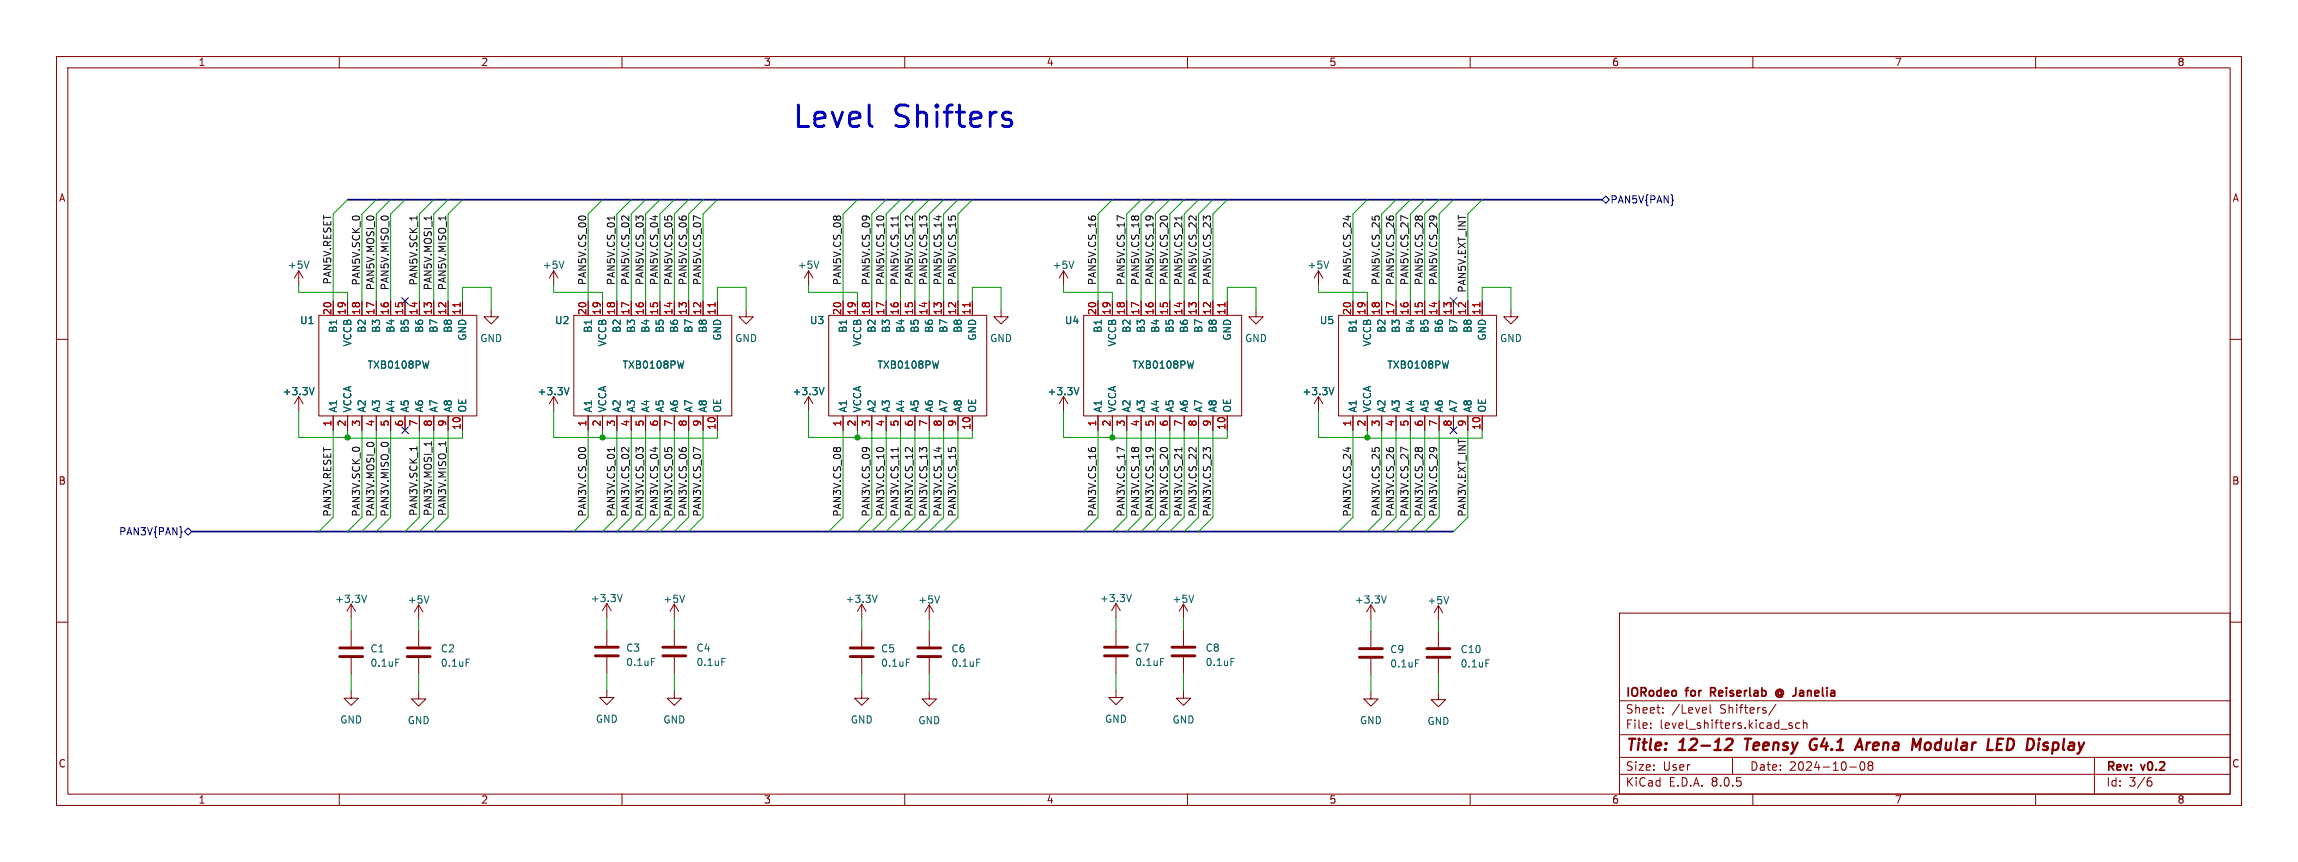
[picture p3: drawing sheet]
<svg xmlns="http://www.w3.org/2000/svg" width="406mm" height="152mm" viewBox="0 0 406 152" stroke-linecap="round" stroke-linejoin="round" font-family="sans-serif">
<defs><g id="words">
<g font-size="5.3" fill="#0000c2">
<text x="140" y="22.9">Level</text>
<text x="158.1" y="22.9">Shifters</text>
</g>
<g font-size="2.8" fill="#840000">
<text x="287.4" y="133.3">Title:</text>
<text x="297.1" y="133.3">12-12</text>
<text x="309.5" y="133.3">Teensy</text>
<text x="321.7" y="133.3">G4.1</text>
<text x="330.8" y="133.3">Arena</text>
<text x="341.4" y="133.3">Modular</text>
<text x="355.5" y="133.3">LED</text>
<text x="363.3" y="133.3">Display</text>
</g>
<g font-size="2.1" fill="#840000">
<text x="287.4" y="123.6">IORodeo</text>
<text x="298.3" y="123.6">for</text>
<text x="303.2" y="123.6">Reiserlab</text>
<text x="315.3" y="123.6">@ Janelia</text>
<text x="287.4" y="129.1">File:</text>
<text x="287.4" y="126.4">Sheet:</text>
<text x="293.5" y="129.1">level_shifters.kicad_sch</text>
<text x="295.6" y="126.4">/Level</text>
<text x="304.2" y="126.4">Shifters/</text>
<text x="287.4" y="136.5">Size:</text>
<text x="294.1" y="136.5">User</text>
<text x="309.4" y="136.5">Date:</text>
<text x="316.4" y="136.5">2024-10-08</text>
<text x="372.4" y="136.7">Rev:</text>
<text x="378.8" y="136.7">v0.2</text>
<text x="287.4" y="139.3">KiCad</text>
<text x="295.1" y="139.3">E.D.A.</text>
<text x="302.7" y="139.3">8.0.5</text>
<text x="372.4" y="139.3">Id:</text>
<text x="376.5" y="139.3">3/6</text>
</g>
<g font-size="1.8" fill="#840000">
<text x="35" y="11.9">1</text>
<text x="85" y="11.9">2</text>
<text x="135" y="11.9">3</text>
<text x="185" y="11.9">4</text>
<text x="235" y="11.9">5</text>
<text x="285" y="11.9">6</text>
<text x="335" y="11.9">7</text>
<text x="385" y="11.9">8</text>
<text x="10.3" y="35.9">A</text>
<text x="394.7" y="35.9">A</text>
<text x="10.3" y="85.9">B</text>
<text x="394.7" y="85.9">B</text>
<text x="10.3" y="135.9">C</text>
<text x="394.7" y="135.9">C</text>
<text x="35" y="142.3">1</text>
<text x="85" y="142.3">2</text>
<text x="135" y="142.3">3</text>
<text x="185" y="142.3">4</text>
<text x="235" y="142.3">5</text>
<text x="285" y="142.3">6</text>
<text x="335" y="142.3">7</text>
<text x="385" y="142.3">8</text>
</g>
<g font-size="1.8" fill="#000084">
<text x="284.7" y="36.2">PAN5V{PAN}</text>
<text x="21" y="94.8">PAN3V{PAN}</text>
</g>
<g font-size="1.8" fill="#006464">
<text x="50.8" y="47.7">+5V</text>
<text x="95.9" y="47.7">+5V</text>
<text x="141" y="47.7">+5V</text>
<text x="186.1" y="47.7">+5V</text>
<text x="231.1" y="47.7">+5V</text>
<text x="53" y="57.5">U1</text>
<text x="59.8" y="58.9" transform="rotate(-90 59.8 58.9)">B1</text>
<text x="64.9" y="58.9" transform="rotate(-90 64.9 58.9)">B2</text>
<text x="67.4" y="58.9" transform="rotate(-90 67.4 58.9)">B3</text>
<text x="70" y="58.9" transform="rotate(-90 70 58.9)">B4</text>
<text x="72.5" y="58.9" transform="rotate(-90 72.5 58.9)">B5</text>
<text x="75" y="58.9" transform="rotate(-90 75 58.9)">B6</text>
<text x="77.6" y="58.9" transform="rotate(-90 77.6 58.9)">B7</text>
<text x="80.1" y="58.9" transform="rotate(-90 80.1 58.9)">B8</text>
<text x="98.1" y="57.5">U2</text>
<text x="104.9" y="58.9" transform="rotate(-90 104.9 58.9)">B1</text>
<text x="110" y="58.9" transform="rotate(-90 110 58.9)">B2</text>
<text x="112.5" y="58.9" transform="rotate(-90 112.5 58.9)">B3</text>
<text x="115" y="58.9" transform="rotate(-90 115 58.9)">B4</text>
<text x="117.6" y="58.9" transform="rotate(-90 117.6 58.9)">B5</text>
<text x="120.1" y="58.9" transform="rotate(-90 120.1 58.9)">B6</text>
<text x="122.7" y="58.9" transform="rotate(-90 122.7 58.9)">B7</text>
<text x="125.2" y="58.9" transform="rotate(-90 125.2 58.9)">B8</text>
<text x="143.1" y="57.5">U3</text>
<text x="150" y="58.9" transform="rotate(-90 150 58.9)">B1</text>
<text x="155" y="58.9" transform="rotate(-90 155 58.9)">B2</text>
<text x="157.6" y="58.9" transform="rotate(-90 157.6 58.9)">B3</text>
<text x="160.1" y="58.9" transform="rotate(-90 160.1 58.9)">B4</text>
<text x="162.7" y="58.9" transform="rotate(-90 162.7 58.9)">B5</text>
<text x="165.2" y="58.9" transform="rotate(-90 165.2 58.9)">B6</text>
<text x="167.7" y="58.9" transform="rotate(-90 167.7 58.9)">B7</text>
<text x="170.3" y="58.9" transform="rotate(-90 170.3 58.9)">B8</text>
<text x="188.2" y="57.5">U4</text>
<text x="195" y="58.9" transform="rotate(-90 195 58.9)">B1</text>
<text x="200.1" y="58.9" transform="rotate(-90 200.1 58.9)">B2</text>
<text x="202.7" y="58.9" transform="rotate(-90 202.7 58.9)">B3</text>
<text x="205.2" y="58.9" transform="rotate(-90 205.2 58.9)">B4</text>
<text x="207.7" y="58.9" transform="rotate(-90 207.7 58.9)">B5</text>
<text x="210.3" y="58.9" transform="rotate(-90 210.3 58.9)">B6</text>
<text x="212.8" y="58.9" transform="rotate(-90 212.8 58.9)">B7</text>
<text x="215.4" y="58.9" transform="rotate(-90 215.4 58.9)">B8</text>
<text x="233.3" y="57.5">U5</text>
<text x="240.1" y="58.9" transform="rotate(-90 240.1 58.9)">B1</text>
<text x="245.2" y="58.9" transform="rotate(-90 245.2 58.9)">B2</text>
<text x="247.8" y="58.9" transform="rotate(-90 247.8 58.9)">B3</text>
<text x="250.3" y="58.9" transform="rotate(-90 250.3 58.9)">B4</text>
<text x="252.8" y="58.9" transform="rotate(-90 252.8 58.9)">B5</text>
<text x="255.4" y="58.9" transform="rotate(-90 255.4 58.9)">B6</text>
<text x="257.9" y="58.9" transform="rotate(-90 257.9 58.9)">B7</text>
<text x="260.5" y="58.9" transform="rotate(-90 260.5 58.9)">B8</text>
<text x="62.3" y="61.4" transform="rotate(-90 62.3 61.4)">VCCB</text>
<text x="64.9" y="65.4">TXB0108PW</text>
<text x="82.7" y="60.3" transform="rotate(-90 82.7 60.3)">GND</text>
<text x="84.8" y="60.7">GND</text>
<text x="107.4" y="61.4" transform="rotate(-90 107.4 61.4)">VCCB</text>
<text x="110" y="65.4">TXB0108PW</text>
<text x="127.7" y="60.3" transform="rotate(-90 127.7 60.3)">GND</text>
<text x="129.9" y="60.7">GND</text>
<text x="152.5" y="61.4" transform="rotate(-90 152.5 61.4)">VCCB</text>
<text x="155.1" y="65.4">TXB0108PW</text>
<text x="172.8" y="60.3" transform="rotate(-90 172.8 60.3)">GND</text>
<text x="175" y="60.7">GND</text>
<text x="197.6" y="61.4" transform="rotate(-90 197.6 61.4)">VCCB</text>
<text x="200.2" y="65.4">TXB0108PW</text>
<text x="217.9" y="60.3" transform="rotate(-90 217.9 60.3)">GND</text>
<text x="220.1" y="60.7">GND</text>
<text x="242.7" y="61.4" transform="rotate(-90 242.7 61.4)">VCCB</text>
<text x="245.2" y="65.4">TXB0108PW</text>
<text x="263" y="60.3" transform="rotate(-90 263 60.3)">GND</text>
<text x="265.2" y="60.7">GND</text>
<text x="49.9" y="70.1">+3.3V</text>
<text x="95" y="70.1">+3.3V</text>
<text x="140.1" y="70.1">+3.3V</text>
<text x="185.1" y="70.1">+3.3V</text>
<text x="230.2" y="70.1">+3.3V</text>
<text x="59.8" y="73" transform="rotate(-90 59.8 73)">A1</text>
<text x="62.3" y="73" transform="rotate(-90 62.3 73)">VCCA</text>
<text x="64.9" y="73" transform="rotate(-90 64.9 73)">A2</text>
<text x="67.4" y="73" transform="rotate(-90 67.4 73)">A3</text>
<text x="70" y="73" transform="rotate(-90 70 73)">A4</text>
<text x="72.5" y="73" transform="rotate(-90 72.5 73)">A5</text>
<text x="75" y="73" transform="rotate(-90 75 73)">A6</text>
<text x="77.6" y="73" transform="rotate(-90 77.6 73)">A7</text>
<text x="80.1" y="73" transform="rotate(-90 80.1 73)">A8</text>
<text x="82.7" y="73" transform="rotate(-90 82.7 73)">OE</text>
<text x="104.9" y="73" transform="rotate(-90 104.9 73)">A1</text>
<text x="107.4" y="73" transform="rotate(-90 107.4 73)">VCCA</text>
<text x="110" y="73" transform="rotate(-90 110 73)">A2</text>
<text x="112.5" y="73" transform="rotate(-90 112.5 73)">A3</text>
<text x="115" y="73" transform="rotate(-90 115 73)">A4</text>
<text x="117.6" y="73" transform="rotate(-90 117.6 73)">A5</text>
<text x="120.1" y="73" transform="rotate(-90 120.1 73)">A6</text>
<text x="122.7" y="73" transform="rotate(-90 122.7 73)">A7</text>
<text x="125.2" y="73" transform="rotate(-90 125.2 73)">A8</text>
<text x="127.7" y="73" transform="rotate(-90 127.7 73)">OE</text>
<text x="150" y="73" transform="rotate(-90 150 73)">A1</text>
<text x="152.5" y="73" transform="rotate(-90 152.5 73)">VCCA</text>
<text x="155" y="73" transform="rotate(-90 155 73)">A2</text>
<text x="157.6" y="73" transform="rotate(-90 157.6 73)">A3</text>
<text x="160.1" y="73" transform="rotate(-90 160.1 73)">A4</text>
<text x="162.7" y="73" transform="rotate(-90 162.7 73)">A5</text>
<text x="165.2" y="73" transform="rotate(-90 165.2 73)">A6</text>
<text x="167.7" y="73" transform="rotate(-90 167.7 73)">A7</text>
<text x="170.3" y="73" transform="rotate(-90 170.3 73)">A8</text>
<text x="172.8" y="73" transform="rotate(-90 172.8 73)">OE</text>
<text x="195" y="73" transform="rotate(-90 195 73)">A1</text>
<text x="197.6" y="73" transform="rotate(-90 197.6 73)">VCCA</text>
<text x="200.1" y="73" transform="rotate(-90 200.1 73)">A2</text>
<text x="202.7" y="73" transform="rotate(-90 202.7 73)">A3</text>
<text x="205.2" y="73" transform="rotate(-90 205.2 73)">A4</text>
<text x="207.7" y="73" transform="rotate(-90 207.7 73)">A5</text>
<text x="210.3" y="73" transform="rotate(-90 210.3 73)">A6</text>
<text x="212.8" y="73" transform="rotate(-90 212.8 73)">A7</text>
<text x="215.4" y="73" transform="rotate(-90 215.4 73)">A8</text>
<text x="217.9" y="73" transform="rotate(-90 217.9 73)">OE</text>
<text x="240.1" y="73" transform="rotate(-90 240.1 73)">A1</text>
<text x="242.7" y="73" transform="rotate(-90 242.7 73)">VCCA</text>
<text x="245.2" y="73" transform="rotate(-90 245.2 73)">A2</text>
<text x="247.8" y="73" transform="rotate(-90 247.8 73)">A3</text>
<text x="250.3" y="73" transform="rotate(-90 250.3 73)">A4</text>
<text x="252.8" y="73" transform="rotate(-90 252.8 73)">A5</text>
<text x="255.4" y="73" transform="rotate(-90 255.4 73)">A6</text>
<text x="257.9" y="73" transform="rotate(-90 257.9 73)">A7</text>
<text x="260.5" y="73" transform="rotate(-90 260.5 73)">A8</text>
<text x="263" y="73" transform="rotate(-90 263 73)">OE</text>
<text x="59.2" y="106.8">+3.3V</text>
<text x="72" y="106.9">+5V</text>
<text x="104.4" y="106.7">+3.3V</text>
<text x="117.2" y="106.8">+5V</text>
<text x="149.5" y="106.8">+3.3V</text>
<text x="162.3" y="106.9">+5V</text>
<text x="194.4" y="106.7">+3.3V</text>
<text x="207.3" y="106.8">+5V</text>
<text x="239.5" y="106.9">+3.3V</text>
<text x="252.3" y="107">+5V</text>
<text x="65.4" y="115.5">C1</text>
<text x="65.4" y="118.1">0.1uF</text>
<text x="77.9" y="115.5">C2</text>
<text x="77.9" y="118.1">0.1uF</text>
<text x="110.6" y="115.4">C3</text>
<text x="110.6" y="118">0.1uF</text>
<text x="123.1" y="115.4">C4</text>
<text x="123.1" y="118">0.1uF</text>
<text x="155.7" y="115.5">C5</text>
<text x="155.7" y="118.1">0.1uF</text>
<text x="168.2" y="115.5">C6</text>
<text x="168.2" y="118.1">0.1uF</text>
<text x="200.7" y="115.4">C7</text>
<text x="200.7" y="118">0.1uF</text>
<text x="213.1" y="115.4">C8</text>
<text x="213.1" y="118">0.1uF</text>
<text x="245.8" y="115.7">C9</text>
<text x="245.8" y="118.2">0.1uF</text>
<text x="258.2" y="115.7">C10</text>
<text x="258.2" y="118.2">0.1uF</text>
<text x="60.1" y="128.1">GND</text>
<text x="72" y="128.2">GND</text>
<text x="105.3" y="128">GND</text>
<text x="117.2" y="128.1">GND</text>
<text x="150.4" y="128.1">GND</text>
<text x="162.3" y="128.2">GND</text>
<text x="195.3" y="128">GND</text>
<text x="207.3" y="128.1">GND</text>
<text x="240.4" y="128.2">GND</text>
<text x="252.3" y="128.4">GND</text>
</g>
<g font-size="1.8" fill="#0f0f0f">
<text x="58.7" y="50.4" transform="rotate(-90 58.7 50.4)">PAN5V.RESET</text>
<text x="63.7" y="50.6" transform="rotate(-90 63.7 50.6)">PAN5V.SCK_0</text>
<text x="66.3" y="51.4" transform="rotate(-90 66.3 51.4)">PAN5V.MOSI_0</text>
<text x="68.8" y="51.4" transform="rotate(-90 68.8 51.4)">PAN5V.MISO_0</text>
<text x="73.9" y="50.6" transform="rotate(-90 73.9 50.6)">PAN5V.SCK_1</text>
<text x="76.4" y="51.4" transform="rotate(-90 76.4 51.4)">PAN5V.MOSI_1</text>
<text x="79" y="51.4" transform="rotate(-90 79 51.4)">PAN5V.MISO_1</text>
<text x="103.8" y="50.5" transform="rotate(-90 103.8 50.5)">PAN5V.CS_00</text>
<text x="108.8" y="50.5" transform="rotate(-90 108.8 50.5)">PAN5V.CS_01</text>
<text x="111.4" y="50.5" transform="rotate(-90 111.4 50.5)">PAN5V.CS_02</text>
<text x="113.9" y="50.5" transform="rotate(-90 113.9 50.5)">PAN5V.CS_03</text>
<text x="116.5" y="50.5" transform="rotate(-90 116.5 50.5)">PAN5V.CS_04</text>
<text x="119" y="50.5" transform="rotate(-90 119 50.5)">PAN5V.CS_05</text>
<text x="121.5" y="50.5" transform="rotate(-90 121.5 50.5)">PAN5V.CS_06</text>
<text x="124.1" y="50.5" transform="rotate(-90 124.1 50.5)">PAN5V.CS_07</text>
<text x="148.8" y="50.5" transform="rotate(-90 148.8 50.5)">PAN5V.CS_08</text>
<text x="153.9" y="50.5" transform="rotate(-90 153.9 50.5)">PAN5V.CS_09</text>
<text x="156.5" y="50.5" transform="rotate(-90 156.5 50.5)">PAN5V.CS_10</text>
<text x="159" y="50.5" transform="rotate(-90 159 50.5)">PAN5V.CS_11</text>
<text x="161.5" y="50.5" transform="rotate(-90 161.5 50.5)">PAN5V.CS_12</text>
<text x="164.1" y="50.5" transform="rotate(-90 164.1 50.5)">PAN5V.CS_13</text>
<text x="166.6" y="50.5" transform="rotate(-90 166.6 50.5)">PAN5V.CS_14</text>
<text x="169.2" y="50.5" transform="rotate(-90 169.2 50.5)">PAN5V.CS_15</text>
<text x="193.9" y="50.5" transform="rotate(-90 193.9 50.5)">PAN5V.CS_16</text>
<text x="199" y="50.5" transform="rotate(-90 199 50.5)">PAN5V.CS_17</text>
<text x="201.5" y="50.5" transform="rotate(-90 201.5 50.5)">PAN5V.CS_18</text>
<text x="204.1" y="50.5" transform="rotate(-90 204.1 50.5)">PAN5V.CS_19</text>
<text x="206.6" y="50.5" transform="rotate(-90 206.6 50.5)">PAN5V.CS_20</text>
<text x="209.2" y="50.5" transform="rotate(-90 209.2 50.5)">PAN5V.CS_21</text>
<text x="211.7" y="50.5" transform="rotate(-90 211.7 50.5)">PAN5V.CS_22</text>
<text x="214.2" y="50.5" transform="rotate(-90 214.2 50.5)">PAN5V.CS_23</text>
<text x="239" y="50.5" transform="rotate(-90 239 50.5)">PAN5V.CS_24</text>
<text x="244.1" y="50.5" transform="rotate(-90 244.1 50.5)">PAN5V.CS_25</text>
<text x="246.6" y="50.5" transform="rotate(-90 246.6 50.5)">PAN5V.CS_26</text>
<text x="249.2" y="50.5" transform="rotate(-90 249.2 50.5)">PAN5V.CS_27</text>
<text x="251.7" y="50.5" transform="rotate(-90 251.7 50.5)">PAN5V.CS_28</text>
<text x="254.2" y="50.5" transform="rotate(-90 254.2 50.5)">PAN5V.CS_29</text>
<text x="259.3" y="51.8" transform="rotate(-90 259.3 51.8)">PAN5V.EXT_INT</text>
<text x="58.7" y="91.4" transform="rotate(-90 58.7 91.4)">PAN3V.RESET</text>
<text x="63.7" y="91.4" transform="rotate(-90 63.7 91.4)">PAN3V.SCK_0</text>
<text x="66.3" y="91.4" transform="rotate(-90 66.3 91.4)">PAN3V.MOSI_0</text>
<text x="68.8" y="91.4" transform="rotate(-90 68.8 91.4)">PAN3V.MISO_0</text>
<text x="73.9" y="91.3" transform="rotate(-90 73.9 91.3)">PAN3V.SCK_1</text>
<text x="76.4" y="91.3" transform="rotate(-90 76.4 91.3)">PAN3V.MOSI_1</text>
<text x="79" y="91.3" transform="rotate(-90 79 91.3)">PAN3V.MISO_1</text>
<text x="103.8" y="91.4" transform="rotate(-90 103.8 91.4)">PAN3V.CS_00</text>
<text x="108.8" y="91.4" transform="rotate(-90 108.8 91.4)">PAN3V.CS_01</text>
<text x="111.4" y="91.4" transform="rotate(-90 111.4 91.4)">PAN3V.CS_02</text>
<text x="113.9" y="91.4" transform="rotate(-90 113.9 91.4)">PAN3V.CS_03</text>
<text x="116.5" y="91.4" transform="rotate(-90 116.5 91.4)">PAN3V.CS_04</text>
<text x="119" y="91.4" transform="rotate(-90 119 91.4)">PAN3V.CS_05</text>
<text x="121.5" y="91.4" transform="rotate(-90 121.5 91.4)">PAN3V.CS_06</text>
<text x="124.1" y="91.4" transform="rotate(-90 124.1 91.4)">PAN3V.CS_07</text>
<text x="148.8" y="91.4" transform="rotate(-90 148.8 91.4)">PAN3V.CS_08</text>
<text x="153.9" y="91.4" transform="rotate(-90 153.9 91.4)">PAN3V.CS_09</text>
<text x="156.5" y="91.4" transform="rotate(-90 156.5 91.4)">PAN3V.CS_10</text>
<text x="159" y="91.4" transform="rotate(-90 159 91.4)">PAN3V.CS_11</text>
<text x="161.5" y="91.4" transform="rotate(-90 161.5 91.4)">PAN3V.CS_12</text>
<text x="164.1" y="91.4" transform="rotate(-90 164.1 91.4)">PAN3V.CS_13</text>
<text x="166.6" y="91.4" transform="rotate(-90 166.6 91.4)">PAN3V.CS_14</text>
<text x="169.2" y="91.4" transform="rotate(-90 169.2 91.4)">PAN3V.CS_15</text>
<text x="193.9" y="91.4" transform="rotate(-90 193.9 91.4)">PAN3V.CS_16</text>
<text x="199" y="91.4" transform="rotate(-90 199 91.4)">PAN3V.CS_17</text>
<text x="201.5" y="91.4" transform="rotate(-90 201.5 91.4)">PAN3V.CS_18</text>
<text x="204.1" y="91.4" transform="rotate(-90 204.1 91.4)">PAN3V.CS_19</text>
<text x="206.6" y="91.4" transform="rotate(-90 206.6 91.4)">PAN3V.CS_20</text>
<text x="209.2" y="91.4" transform="rotate(-90 209.2 91.4)">PAN3V.CS_21</text>
<text x="211.7" y="91.4" transform="rotate(-90 211.7 91.4)">PAN3V.CS_22</text>
<text x="214.2" y="91.4" transform="rotate(-90 214.2 91.4)">PAN3V.CS_23</text>
<text x="239" y="91.4" transform="rotate(-90 239 91.4)">PAN3V.CS_24</text>
<text x="244.1" y="91.4" transform="rotate(-90 244.1 91.4)">PAN3V.CS_25</text>
<text x="246.6" y="91.4" transform="rotate(-90 246.6 91.4)">PAN3V.CS_26</text>
<text x="249.2" y="91.4" transform="rotate(-90 249.2 91.4)">PAN3V.CS_27</text>
<text x="251.7" y="91.4" transform="rotate(-90 251.7 91.4)">PAN3V.CS_28</text>
<text x="254.2" y="91.4" transform="rotate(-90 254.2 91.4)">PAN3V.CS_29</text>
<text x="259.3" y="91.4" transform="rotate(-90 259.3 91.4)">PAN3V.EXT_INT</text>
</g>
<g font-size="1.8" fill="#a90000">
<text x="58.7" y="55.8" transform="rotate(-90 58.7 55.8)">20</text>
<text x="61.2" y="55.8" transform="rotate(-90 61.2 55.8)">19</text>
<text x="63.8" y="55.8" transform="rotate(-90 63.8 55.8)">18</text>
<text x="66.3" y="55.8" transform="rotate(-90 66.3 55.8)">17</text>
<text x="68.8" y="55.8" transform="rotate(-90 68.8 55.8)">16</text>
<text x="71.4" y="55.8" transform="rotate(-90 71.4 55.8)">15</text>
<text x="73.9" y="55.8" transform="rotate(-90 73.9 55.8)">14</text>
<text x="76.5" y="55.8" transform="rotate(-90 76.5 55.8)">13</text>
<text x="79" y="55.8" transform="rotate(-90 79 55.8)">12</text>
<text x="81.5" y="55.8" transform="rotate(-90 81.5 55.8)">11</text>
<text x="103.8" y="55.8" transform="rotate(-90 103.8 55.8)">20</text>
<text x="106.3" y="55.8" transform="rotate(-90 106.3 55.8)">19</text>
<text x="108.8" y="55.8" transform="rotate(-90 108.8 55.8)">18</text>
<text x="111.4" y="55.8" transform="rotate(-90 111.4 55.8)">17</text>
<text x="113.9" y="55.8" transform="rotate(-90 113.9 55.8)">16</text>
<text x="116.5" y="55.8" transform="rotate(-90 116.5 55.8)">15</text>
<text x="119" y="55.8" transform="rotate(-90 119 55.8)">14</text>
<text x="121.5" y="55.8" transform="rotate(-90 121.5 55.8)">13</text>
<text x="124.1" y="55.8" transform="rotate(-90 124.1 55.8)">12</text>
<text x="126.6" y="55.8" transform="rotate(-90 126.6 55.8)">11</text>
<text x="148.8" y="55.8" transform="rotate(-90 148.8 55.8)">20</text>
<text x="151.4" y="55.8" transform="rotate(-90 151.4 55.8)">19</text>
<text x="153.9" y="55.8" transform="rotate(-90 153.9 55.8)">18</text>
<text x="156.5" y="55.8" transform="rotate(-90 156.5 55.8)">17</text>
<text x="159" y="55.8" transform="rotate(-90 159 55.8)">16</text>
<text x="161.5" y="55.8" transform="rotate(-90 161.5 55.8)">15</text>
<text x="164.1" y="55.8" transform="rotate(-90 164.1 55.8)">14</text>
<text x="166.6" y="55.8" transform="rotate(-90 166.6 55.8)">13</text>
<text x="169.2" y="55.8" transform="rotate(-90 169.2 55.8)">12</text>
<text x="171.7" y="55.8" transform="rotate(-90 171.7 55.8)">11</text>
<text x="193.9" y="55.8" transform="rotate(-90 193.9 55.8)">20</text>
<text x="196.5" y="55.8" transform="rotate(-90 196.5 55.8)">19</text>
<text x="199" y="55.8" transform="rotate(-90 199 55.8)">18</text>
<text x="201.5" y="55.8" transform="rotate(-90 201.5 55.8)">17</text>
<text x="204.1" y="55.8" transform="rotate(-90 204.1 55.8)">16</text>
<text x="206.6" y="55.8" transform="rotate(-90 206.6 55.8)">15</text>
<text x="209.2" y="55.8" transform="rotate(-90 209.2 55.8)">14</text>
<text x="211.7" y="55.8" transform="rotate(-90 211.7 55.8)">13</text>
<text x="214.2" y="55.8" transform="rotate(-90 214.2 55.8)">12</text>
<text x="216.8" y="55.8" transform="rotate(-90 216.8 55.8)">11</text>
<text x="239" y="55.8" transform="rotate(-90 239 55.8)">20</text>
<text x="241.6" y="55.8" transform="rotate(-90 241.6 55.8)">19</text>
<text x="244.1" y="55.8" transform="rotate(-90 244.1 55.8)">18</text>
<text x="246.6" y="55.8" transform="rotate(-90 246.6 55.8)">17</text>
<text x="249.2" y="55.8" transform="rotate(-90 249.2 55.8)">16</text>
<text x="251.7" y="55.8" transform="rotate(-90 251.7 55.8)">15</text>
<text x="254.3" y="55.8" transform="rotate(-90 254.3 55.8)">14</text>
<text x="256.8" y="55.8" transform="rotate(-90 256.8 55.8)">13</text>
<text x="259.3" y="55.8" transform="rotate(-90 259.3 55.8)">12</text>
<text x="261.9" y="55.8" transform="rotate(-90 261.9 55.8)">11</text>
<text x="58.7" y="75.5" transform="rotate(-90 58.7 75.5)">1</text>
<text x="61.2" y="75.5" transform="rotate(-90 61.2 75.5)">2</text>
<text x="63.8" y="75.5" transform="rotate(-90 63.8 75.5)">3</text>
<text x="66.3" y="75.5" transform="rotate(-90 66.3 75.5)">4</text>
<text x="68.8" y="75.5" transform="rotate(-90 68.8 75.5)">5</text>
<text x="71.4" y="75.5" transform="rotate(-90 71.4 75.5)">6</text>
<text x="73.9" y="75.5" transform="rotate(-90 73.9 75.5)">7</text>
<text x="76.5" y="75.5" transform="rotate(-90 76.5 75.5)">8</text>
<text x="79" y="75.5" transform="rotate(-90 79 75.5)">9</text>
<text x="81.5" y="76.1" transform="rotate(-90 81.5 76.1)">10</text>
<text x="103.8" y="75.5" transform="rotate(-90 103.8 75.5)">1</text>
<text x="106.3" y="75.5" transform="rotate(-90 106.3 75.5)">2</text>
<text x="108.8" y="75.5" transform="rotate(-90 108.8 75.5)">3</text>
<text x="111.4" y="75.5" transform="rotate(-90 111.4 75.5)">4</text>
<text x="113.9" y="75.5" transform="rotate(-90 113.9 75.5)">5</text>
<text x="116.5" y="75.5" transform="rotate(-90 116.5 75.5)">6</text>
<text x="119" y="75.5" transform="rotate(-90 119 75.5)">7</text>
<text x="121.5" y="75.5" transform="rotate(-90 121.5 75.5)">8</text>
<text x="124.1" y="75.5" transform="rotate(-90 124.1 75.5)">9</text>
<text x="126.6" y="76.1" transform="rotate(-90 126.6 76.1)">10</text>
<text x="148.8" y="75.5" transform="rotate(-90 148.8 75.5)">1</text>
<text x="151.4" y="75.5" transform="rotate(-90 151.4 75.5)">2</text>
<text x="153.9" y="75.5" transform="rotate(-90 153.9 75.5)">3</text>
<text x="156.5" y="75.5" transform="rotate(-90 156.5 75.5)">4</text>
<text x="159" y="75.5" transform="rotate(-90 159 75.5)">5</text>
<text x="161.5" y="75.5" transform="rotate(-90 161.5 75.5)">6</text>
<text x="164.1" y="75.5" transform="rotate(-90 164.1 75.5)">7</text>
<text x="166.6" y="75.5" transform="rotate(-90 166.6 75.5)">8</text>
<text x="169.2" y="75.5" transform="rotate(-90 169.2 75.5)">9</text>
<text x="171.7" y="76.1" transform="rotate(-90 171.7 76.1)">10</text>
<text x="193.9" y="75.5" transform="rotate(-90 193.9 75.5)">1</text>
<text x="196.5" y="75.5" transform="rotate(-90 196.5 75.5)">2</text>
<text x="199" y="75.5" transform="rotate(-90 199 75.5)">3</text>
<text x="201.5" y="75.5" transform="rotate(-90 201.5 75.5)">4</text>
<text x="204.1" y="75.5" transform="rotate(-90 204.1 75.5)">5</text>
<text x="206.6" y="75.5" transform="rotate(-90 206.6 75.5)">6</text>
<text x="209.2" y="75.5" transform="rotate(-90 209.2 75.5)">7</text>
<text x="211.7" y="75.5" transform="rotate(-90 211.7 75.5)">8</text>
<text x="214.2" y="75.5" transform="rotate(-90 214.2 75.5)">9</text>
<text x="216.8" y="76.1" transform="rotate(-90 216.8 76.1)">10</text>
<text x="239" y="75.5" transform="rotate(-90 239 75.5)">1</text>
<text x="241.6" y="75.5" transform="rotate(-90 241.6 75.5)">2</text>
<text x="244.1" y="75.5" transform="rotate(-90 244.1 75.5)">3</text>
<text x="246.6" y="75.5" transform="rotate(-90 246.6 75.5)">4</text>
<text x="249.2" y="75.5" transform="rotate(-90 249.2 75.5)">5</text>
<text x="251.7" y="75.5" transform="rotate(-90 251.7 75.5)">6</text>
<text x="254.3" y="75.5" transform="rotate(-90 254.3 75.5)">7</text>
<text x="256.8" y="75.5" transform="rotate(-90 256.8 75.5)">8</text>
<text x="259.3" y="75.5" transform="rotate(-90 259.3 75.5)">9</text>
<text x="261.9" y="76.1" transform="rotate(-90 261.9 76.1)">10</text>
</g>
</g></defs>
<g fill="none" stroke="#840000" stroke-width=".18">
<path d="M10 10h386.4v132.4h-386.4zM12 12h382.4v128.4h-382.4zM60 10v2M110 10v2M160 10v2M210 10v2M260 10v2M310 10v2M360 10v2M10 60h2M52.8 47.9l-.7 1.2M52.8 47.9v2.5"/>
<path d="M52.8 47.9l.8 1.2M56.4 55.8h27.9v17.7h-27.9zM58.9 53.2v2.6M61.5 53.2v2.6M64 53.2v2.6M66.5 53.2v2.6M69.1 53.2v2.6M71.6 53.2v2.6M74.2 53.2v2.6M76.7 53.2v2.6M79.2 53.2v2.6M81.8 53.2v2.6"/>
<path d="M86.9 54.7v1.3h1.2l-1.2 1.3-1.3-1.3h1.3M97.9 47.9l-.7 1.2M97.9 47.9v2.5M97.9 47.9l.8 1.2M101.5 55.8h27.9v17.7h-27.9zM104 53.2v2.6M106.6 53.2v2.6M109.1 53.2v2.6M111.6 53.2v2.6M114.2 53.2v2.6M116.7 53.2v2.6M119.3 53.2v2.6"/>
<path d="M121.8 53.2v2.6M124.3 53.2v2.6M126.9 53.2v2.6M132 54.7v1.3h1.2l-1.2 1.3-1.3-1.3h1.3M143 47.9l-.8 1.2M143 47.9v2.5M143 47.9l.8 1.2M146.6 55.8h27.9v17.7h-27.9zM149.1 53.2v2.6M151.6 53.2v2.6M154.2 53.2v2.6M156.7 53.2v2.6"/>
<path d="M159.3 53.2v2.6M161.8 53.2v2.6M164.3 53.2v2.6M166.9 53.2v2.6M169.4 53.2v2.6M172 53.2v2.6M177 54.7v1.3h1.3l-1.3 1.3-1.2-1.3h1.2M188.1 47.9l-.8 1.2M188.1 47.9v2.5M188.1 47.9l.7 1.2M191.6 55.8h28v17.7h-28zM194.2 53.2v2.6"/>
<path d="M196.7 53.2v2.6M199.3 53.2v2.6M201.8 53.2v2.6M204.3 53.2v2.6M206.9 53.2v2.6M209.4 53.2v2.6M212 53.2v2.6M214.5 53.2v2.6M217 53.2v2.6M222.1 54.7v1.3h1.3l-1.3 1.3-1.2-1.3h1.2M233.2 47.9v2.5M233.2 47.9l-.8 1.2"/>
<path d="M233.2 47.9l.7 1.2M236.7 55.8h28v17.7h-28zM239.3 53.2v2.6M241.8 53.2v2.6M244.3 53.2v2.6M246.9 53.2v2.6M249.4 53.2v2.6M252 53.2v2.6M254.5 53.2v2.6M257 53.2v2.6M259.6 53.2v2.6M262.1 53.2v2.6"/>
<path d="M267.2 54.7v1.3h1.3l-1.3 1.3-1.3-1.3h1.3M394.4 60h2M52.8 70.1v2.5M52.8 70.1l-.7 1.3M52.8 70.1l.8 1.3M58.9 73.5v2.6M61.5 73.5v2.6M64 73.5v2.6M66.5 73.5v2.6M69.1 73.5v2.6M71.6 73.5v2.6M74.2 73.5v2.6"/>
<path d="M76.7 73.5v2.6M79.2 73.5v2.6M81.8 73.5v2.6M97.9 70.1v2.5M97.9 70.1l-.7 1.3M97.9 70.1l.8 1.3M104 73.5v2.6M106.6 73.5v2.6M109.1 73.5v2.6M111.6 73.5v2.6M114.2 73.5v2.6M116.7 73.5v2.6"/>
<path d="M119.3 73.5v2.6M121.8 73.5v2.6M124.3 73.5v2.6M126.9 73.5v2.6M143 70.1v2.5M143 70.1l-.8 1.3M143 70.1l.8 1.3M149.1 73.5v2.6M151.6 73.5v2.6M154.2 73.5v2.6M156.7 73.5v2.6M159.3 73.5v2.6"/>
<path d="M161.8 73.5v2.6M164.3 73.5v2.6M166.9 73.5v2.6M169.4 73.5v2.6M172 73.5v2.6M188.1 70.1v2.5M188.1 70.1l-.8 1.3M188.1 70.1l.7 1.3M194.2 73.5v2.6M196.7 73.5v2.6M199.3 73.5v2.6M201.8 73.5v2.6"/>
<path d="M204.3 73.5v2.6M206.9 73.5v2.6M209.4 73.5v2.6M212 73.5v2.6M214.5 73.5v2.6M217 73.5v2.6M233.2 70.1l-.8 1.3M233.2 70.1v2.5M233.2 70.1l.7 1.3M239.3 73.5v2.6M241.8 73.5v2.6M244.3 73.5v2.6"/>
<path d="M246.9 73.5v2.6M249.4 73.5v2.6M252 73.5v2.6M254.5 73.5v2.6M257 73.5v2.6M259.6 73.5v2.6M262.1 73.5v2.6M10 110h2M62.1 106.8v2.5M62.1 111.5v2.8M62.1 116.3v2.8M62.1 106.8l-.8 1.3"/>
<path d="M62.1 106.8l.8 1.3M74 106.9v2.6M74 111.5v2.8M74 116.3v2.8M74 106.9l-.7 1.3M74 106.9l.8 1.3M107.3 106.7l-.7 1.3M107.3 106.7v2.5M107.3 111.4v2.8M107.3 116.2v2.8M107.3 106.7l.8 1.3M119.3 106.8v2.5"/>
<path d="M119.3 111.4v2.8M119.3 116.2v2.8M119.3 106.8l-.8 1.3M119.3 106.8l.7 1.3M152.4 106.8l-.8 1.3M152.4 106.8v2.5M152.4 111.5v2.8M152.4 116.3v2.8M152.4 106.8l.8 1.3M164.3 106.9v2.6M164.3 111.5v2.8M164.3 116.3v2.8"/>
<path d="M164.3 106.9l-.7 1.3M164.3 106.9l.8 1.3M197.4 106.7l-.8 1.3M197.4 106.7v2.5M197.4 111.4v2.8M197.4 116.2v2.8M197.4 106.7l.7 1.3M209.3 106.8v2.5M209.3 111.4v2.8M209.3 116.2v2.8M209.3 106.8l-.8 1.3M209.3 106.8l.8 1.3"/>
<path d="M242.4 106.9l-.7 1.3M242.4 106.9v2.6M242.4 111.6v2.8M242.4 116.5v2.8M242.4 106.9l.8 1.3M254.4 107.1v2.5M254.4 111.6v2.8M254.4 116.5v2.8M254.4 107.1l-.8 1.2M254.4 107.1l.7 1.2M286.4 108.4h108v32h-108zM394.4 110h2"/>
<path d="M62.1 122.2v1.2h1.3l-1.3 1.3-1.3-1.3h1.3M74 122.3v1.3h1.3l-1.3 1.2-1.2-1.2h1.2M107.3 122v1.3h1.3l-1.3 1.3-1.3-1.3h1.3M119.3 122.2v1.2h1.2l-1.2 1.3-1.3-1.3h1.3M152.4 122.2v1.2h1.3l-1.3 1.3-1.3-1.3h1.3M164.3 122.3v1.3h1.3l-1.3 1.2-1.2-1.2h1.2M197.4 122v1.3h1.2l-1.2 1.3-1.3-1.3h1.3M209.3 122.2v1.2h1.3l-1.3 1.3-1.3-1.3h1.3M242.4 122.3v1.3h1.3l-1.3 1.2-1.2-1.2h1.2M254.4 122.4v1.3h1.3l-1.3 1.3-1.3-1.3h1.3M286.4 136.9h108M286.4 133.9h108"/>
<path d="M286.4 129.9h108M286.4 123.9h108M291.9 128.6v.2M291.9 127.9v.1M294.1 125.9v.2M294.1 125.2v.1M302.4 124.6v1.3l.2 .2M306.4 133.9v3M314.1 124.5l-1.3 1.9M316.9 127.9l-.3-.1-.2 .2v.2l.5 .2v.3h-.5M318.3 127.9l-.4-.1-.3 .3v.4l.1 .2h.6M318.9 127.9l.2-.1 .4 .1 .1 .9"/>
<path d="M318.9 127.3v1.5M327.1 135.6h1.2M329.1 134.8l.2-.1a.81 .81 0 0 1 .6 .6 .81 .81 0 0 1-.3 .8l-.2 .1a.82 .82 0 0 1-.6-.6 .82 .82 0 0 1 .3-.8zM330.6 135.3l-.2-.3 .2-.3h.3l.3 .3-.3 .3M330.6 135.3l-.2 .3v.3l.2 .3h.3l.3-.3-.1-.4-.2-.2M330.6 135.3h.3M370.4 133.9v6.5M380 138.1h.3l.3 .2-.1 .5-.5 .2M380.4 137.5l-.4 .1M60 140.4v2M110 140.4v2M160 140.4v2"/>
<path d="M210 140.4v2M260 140.4v2M310 140.4v2M360 140.4v2"/>
</g>
<path d="M305.3 130.8l.3-.2h.5a.44 .44 0 0 1 .3 .6l-.1 .3-1.3 1.1h1.2M308.6 130.6h1.1M309.1 130.6l-.2 2M320.2 132.3a.68 .68 0 0 0 .9 .2M320.9 131.7h.4M321.1 130.6a.81 .81 0 0 0-.9 .5M328 132.6l.9-2 .5 2M328.3 132h.9M340.7 131.4l-.3 .3v.5l.3 .4M353.1 132.6h.9M353.2 131.6h.7M353.3 130.6h1" fill="none" stroke="#840000" stroke-width=".4"/>
<path d="M302.5 122.4h.6M303.1 121.6h-.6v1.5M315 122.3a.36 .36 0 0 0-.5 0 .36 .36 0 0 0 0 .5 .36 .36 0 0 0 .5 .1M315 121.9a.71 .71 0 0 0-1 .7 .71 .71 0 0 0 1 .6" fill="none" stroke="#840000" stroke-width=".3"/>
<g fill="none" stroke="#840000" stroke-width=".51">
<path d="M60.1 116.1h4M60.1 114.6h4M72 116.1h4.1M72 114.6h4.1M105.3 116h4M105.3 114.4h4M117.2 116h4.1M117.2 114.4h4.1M150.4 116.1h4M150.4 114.6h4M162.3 116.1h4.1M162.3 114.6h4.1"/>
<path d="M195.3 116h4.1M195.3 114.4h4.1M207.3 116h4M207.3 114.4h4M240.4 116.2h4.1M240.4 114.7h4.1M252.3 116.2h4.1M252.3 114.7h4.1"/>
</g>
<g fill="none" stroke="#006464" stroke-width=".18">
<path d="M54.6 46.2l-.4 1.2M99.7 46.2l-.4 1.2M144.8 46.2l-.4 1.2M189.9 46.2l-.4 1.2M235 46.2l-.4 1.2M55.6 68.5l-.5 1.3M75.8 63.8l-.3 1.3M100.6 68.5l-.4 1.3M120.9 63.8l-.3 1.3M145.7 68.5l-.4 1.3M166 63.8l-.3 1.3M190.8 68.5l-.4 1.3"/>
<path d="M211.1 63.8l-.3 1.3M235.9 68.5l-.4 1.3M256.2 63.8l-.3 1.3M64.8 105.2l-.4 1.3M70 116.5h.6M75.9 105.4l-.5 1.2M82.4 116.5h.6M110 105.1l-.4 1.3M115.2 116.4h.6M121.1 105.2l-.5 1.3M127.6 116.4h.7M155.1 105.2l-.4 1.3"/>
<path d="M160.3 116.5h.6M166.2 105.4l-.5 1.2M172.7 116.5h.6M200.1 105.1l-.4 1.3M205.2 116.4h.7M211.1 105.2l-.4 1.3M217.7 116.4h.6M245.2 105.4l-.5 1.2M250.3 116.7h.6M256.2 105.5l-.4 1.3M262.8 116.7h.6"/>
</g>
<path d="M81.4 53.5v.7M126.5 53.5v.7M171.5 53.5v.7M216.6 53.5v.7M261.7 53.5v.7" fill="none" stroke="#a90000" stroke-width=".18"/>
<path d="M283.3 35.3l.7-.6 .6 .6-.6 .6zM295.8 35.3l.1 .1-.1 .1M71 52.6l1.2 1.2M72.2 52.6l-1.2 1.2M256.4 52.6l1.3 1.2M257.7 52.6l-1.3 1.2M71 75.5l1.2 1.2M72.2 75.5l-1.2 1.2M256.4 75.5l1.3 1.2M257.7 75.5l-1.3 1.2M32.1 94l.1 .1h-.1M32.6 94l.7-.7 .6 .7-.6 .6z" fill="none" stroke="#000084" stroke-width=".18"/>
<g fill="none" stroke="#0f0f0f" stroke-width=".18">
<path d="M73.7 38.2v.7M76.3 38.2v.7M78.8 38.2v.7M102.4 38.3l.4-.1 .7 .1M108.7 38.2v.7M111.2 38.2v.8l-.7-.8h-.3l-.2 .1M113 38.6l-.5-.4v.8M113 38.3l.2-.1 .5 .1M115.9 38.1v.8M117.6 38.2v.7M118.1 38.3l.2-.1 .5 .1M120.6 38.3l.2-.1 .5 .1"/>
<path d="M123.9 38.7l-1.3-.6v.9M147.5 38.3l.1-.1 .3 .1M148 38.3l.2-.1 .4 .1M152.5 38.3l.1-.1a1.07 1.07 0 0 1 1 .2M153 38.2l.2 .1M155.1 38.3l.4-.1 .7 .1M158.8 38.2v.7M161.4 38.2v.8l-.8-.8h-.3l-.1 .1M163.1 38.6l-.5-.4v.8M163.2 38.3l.2-.1 .5 .1M166 38.1v.8M167.7 38.2v.7"/>
<path d="M168.3 38.3l.1-.1 .5 .1M193 38.3l.2-.1 .5 .1M198.8 38.7l-1.2-.6v.9M200.2 38.3l.2-.1 .2 .1M200.7 38.3l.2-.1 .4 .1M202.7 38.3l.1-.1a1.07 1.07 0 0 1 1 .2M203.2 38.2l.2 .1M205.3 38.3l.4-.1 .6 .1M209 38.2v.7M211.5 38.2v.8l-.7-.8h-.3l-.2 .1M213.3 38.6l-.5-.4v.8M213.4 38.3l.1-.1 .5 .1"/>
<path d="M238.4 38.1v.8M242.7 38.2v.7M243.2 38.3l.2-.1 .5 .1M245.7 38.3l.2-.1 .5 .1M249 38.7l-1.3-.6v.9M250.3 38.3l.2-.1 .3 .1M250.9 38.3l.2-.1 .4 .1M252.9 38.3v-.1a1.07 1.07 0 0 1 1.1 .2M253.4 38.2l.1 .1M73.7 78.9v.8M76.3 78.1v.7M78.8 78.1v.7"/>
<path d="M102.4 79.2l.4-.1 .7 .1M108.7 79.1v.7M111.2 79.1v.8l-.7-.7-.3-.1-.2 .1M113 79.5l-.5-.4v.8M113.1 79.2h.5M115.9 79.1v.7M117.6 79.2v.6M118.1 79.2l.2-.1 .5 .1M120.6 79.2l.2-.1 .5 .1M123.9 79.6l-1.3-.5v.8M147.5 79.2l.1-.1 .3 .1M148 79.2l.2-.1 .4 .1"/>
<path d="M152.5 79.2h.1a1.07 1.07 0 0 1 1 .1M153 79.1l.2 .1M155.1 79.2l.4-.1 .7 .1M158.8 79.1v.7M161.4 79.1v.8l-.8-.7-.3-.1-.1 .1M163.1 79.5l-.5-.4v.8M163.2 79.2h.6M166 79.1v.7M167.7 79.2v.6M168.3 79.2l.1-.1 .5 .1M193 79.2l.2-.1 .5 .1M198.8 79.6l-1.2-.5v.8"/>
<path d="M200.2 79.2l.2-.1 .2 .1M200.7 79.2l.2-.1 .4 .1M202.7 79.2h.1a1.07 1.07 0 0 1 1 .1M203.2 79.1l.2 .1M205.3 79.2l.4-.1 .6 .1M209 79.1v.7M211.5 79.1v.8l-.7-.7-.3-.1-.2 .1M213.3 79.5l-.5-.4v.8M213.4 79.2h.6M238.4 79.1v.7M242.7 79.2v.6M243.2 79.2l.2-.1 .5 .1"/>
<path d="M245.7 79.2l.2-.1 .5 .1M249 79.6l-1.3-.5v.8M250.3 79.2l.2-.1 .3 .1M250.9 79.2l.2-.1 .4 .1M252.9 79.2a1.07 1.07 0 0 1 1.1 .1M253.4 79.1l.1 .1"/>
</g>
<path d="M61.5 35.3h221.8M33.9 94h223.1" fill="none" stroke="#000084" stroke-width=".3"/>
<g fill="none" stroke="#009600" stroke-width=".18">
<path d="M61.5 35.3l-2.6 2.5v15.4M66.5 35.3l-2.5 2.5v15.4M69.1 35.3l-2.6 2.5v15.4M71.6 35.3l-2.5 2.5v15.4M76.7 35.3l-2.5 2.5v15.4M79.2 35.3l-2.5 2.5v15.4M81.8 35.3l-2.6 2.5v15.4M106.6 35.3l-2.6 2.5v15.4M111.6 35.3l-2.5 2.5v15.4M114.2 35.3l-2.6 2.5v15.4M116.7 35.3l-2.5 2.5v15.4M119.3 35.3l-2.6 2.5v15.4"/>
<path d="M121.8 35.3l-2.5 2.5v15.4M124.3 35.3l-2.5 2.5v15.4M126.9 35.3l-2.6 2.5v15.4M151.6 35.3l-2.5 2.5v15.4M156.7 35.3l-2.5 2.5v15.4M159.3 35.3l-2.6 2.5v15.4M161.8 35.3l-2.5 2.5v15.4M164.3 35.3l-2.5 2.5v15.4M166.9 35.3l-2.6 2.5v15.4M169.4 35.3l-2.5 2.5v15.4M172 35.3l-2.6 2.5v15.4M196.7 35.3l-2.5 2.5v15.4"/>
<path d="M201.8 35.3l-2.5 2.5v15.4M204.3 35.3l-2.5 2.5v15.4M206.9 35.3l-2.6 2.5v15.4M209.4 35.3l-2.5 2.5v15.4M212 35.3l-2.6 2.5v15.4M214.5 35.3l-2.5 2.5v15.4M217 35.3l-2.5 2.5v15.4M241.8 35.3l-2.5 2.5v15.4M246.9 35.3l-2.6 2.5v15.4M249.4 35.3l-2.5 2.5v15.4M252 35.3l-2.6 2.5v15.4M254.5 35.3l-2.5 2.5v15.4"/>
<path d="M257 35.3l-2.5 2.5v15.4M262.1 35.3l-2.5 2.5v15.4M52.8 50.4v1.3h8.7v1.5M81.8 53.2v-2.4h5.1v3.9M97.9 50.4v1.3h8.7v1.5M126.9 53.2v-2.4h5.1v3.9M143 50.4v1.3h8.6v1.5M172 53.2v-2.4h5v3.9M188.1 50.4v1.3h8.6v1.5M217 53.2v-2.4h5.1v3.9M233.2 50.4v1.3h8.6v1.5M262.1 53.2v-2.4h5.1v3.9"/>
<path d="M52.8 72.6v4.7h8.7M58.9 76.1v15.3l-2.5 2.6M61.5 76.1v1.4h20.3v-1.4M64 76.1v15.3l-2.5 2.6M66.5 76.1v15.3l-2.5 2.6M69.1 76.1v15.3l-2.6 2.6M74.2 76.1v15.3l-2.6 2.6M76.7 76.1v15.3l-2.5 2.6M79.2 76.1v15.3l-2.5 2.6M97.9 72.6v4.7h8.7M104 76.1v15.3l-2.5 2.6M106.6 76.1v1.4h20.3v-1.4"/>
<path d="M109.1 76.1v15.3l-2.5 2.6M111.6 76.1v15.3l-2.5 2.6M114.2 76.1v15.3l-2.6 2.6M116.7 76.1v15.3l-2.5 2.6M119.3 76.1v15.3l-2.6 2.6M121.8 76.1v15.3l-2.5 2.6M124.3 76.1v15.3l-2.5 2.6M143 72.6v4.7h8.6M149.1 76.1v15.3l-2.5 2.6M151.6 76.1v1.4h20.4v-1.4M154.2 76.1v15.3l-2.6 2.6M156.7 76.1v15.3l-2.5 2.6"/>
<path d="M159.3 76.1v15.3l-2.6 2.6M161.8 76.1v15.3l-2.5 2.6M164.3 76.1v15.3l-2.5 2.6M166.9 76.1v15.3l-2.6 2.6M169.4 76.1v15.3l-2.5 2.6M188.1 72.6v4.7h8.6M194.2 76.1v15.3l-2.6 2.6M196.7 76.1v1.4h20.3v-1.4M199.3 76.1v15.3l-2.6 2.6M201.8 76.1v15.3l-2.5 2.6M204.3 76.1v15.3l-2.5 2.6M206.9 76.1v15.3l-2.6 2.6"/>
<path d="M209.4 76.1v15.3l-2.5 2.6M212 76.1v15.3l-2.6 2.6M214.5 76.1v15.3l-2.5 2.6M233.2 72.6v4.7h8.6M239.3 76.1v15.3l-2.6 2.6M241.8 76.1v1.4h20.3v-1.4M244.3 76.1v15.3l-2.5 2.6M246.9 76.1v15.3l-2.6 2.6M249.4 76.1v15.3l-2.5 2.6M252 76.1v15.3l-2.6 2.6M254.5 76.1v15.3l-2.5 2.6M259.6 76.1v15.3l-2.6 2.6"/>
<path d="M62.1 109.3v2.2M62.1 119.1v3.1M74 109.5v2M74 119.1v3.2M107.3 109.2v2.2M107.3 119v3M119.3 109.3v2.1M119.3 119v3.2M152.4 109.3v2.2M152.4 119.1v3.1M164.3 109.5v2M164.3 119.1v3.2"/>
<path d="M197.4 109.2v2.2M197.4 119v3M209.3 109.3v2.1M209.3 119v3.2M242.4 109.5v2.1M242.4 119.3v3M254.4 109.6v2M254.4 119.3v3.1"/>
</g>
<g fill="#009600" stroke="#009600" stroke-width=".18">
<circle cx="151.6" cy="77.3" r=".46"/>
<circle cx="241.8" cy="77.3" r=".46"/>
<circle cx="196.7" cy="77.3" r=".46"/>
<circle cx="106.6" cy="77.3" r=".46"/>
<circle cx="61.5" cy="77.3" r=".46"/>
</g>
<use href="#words"/>
</svg>
